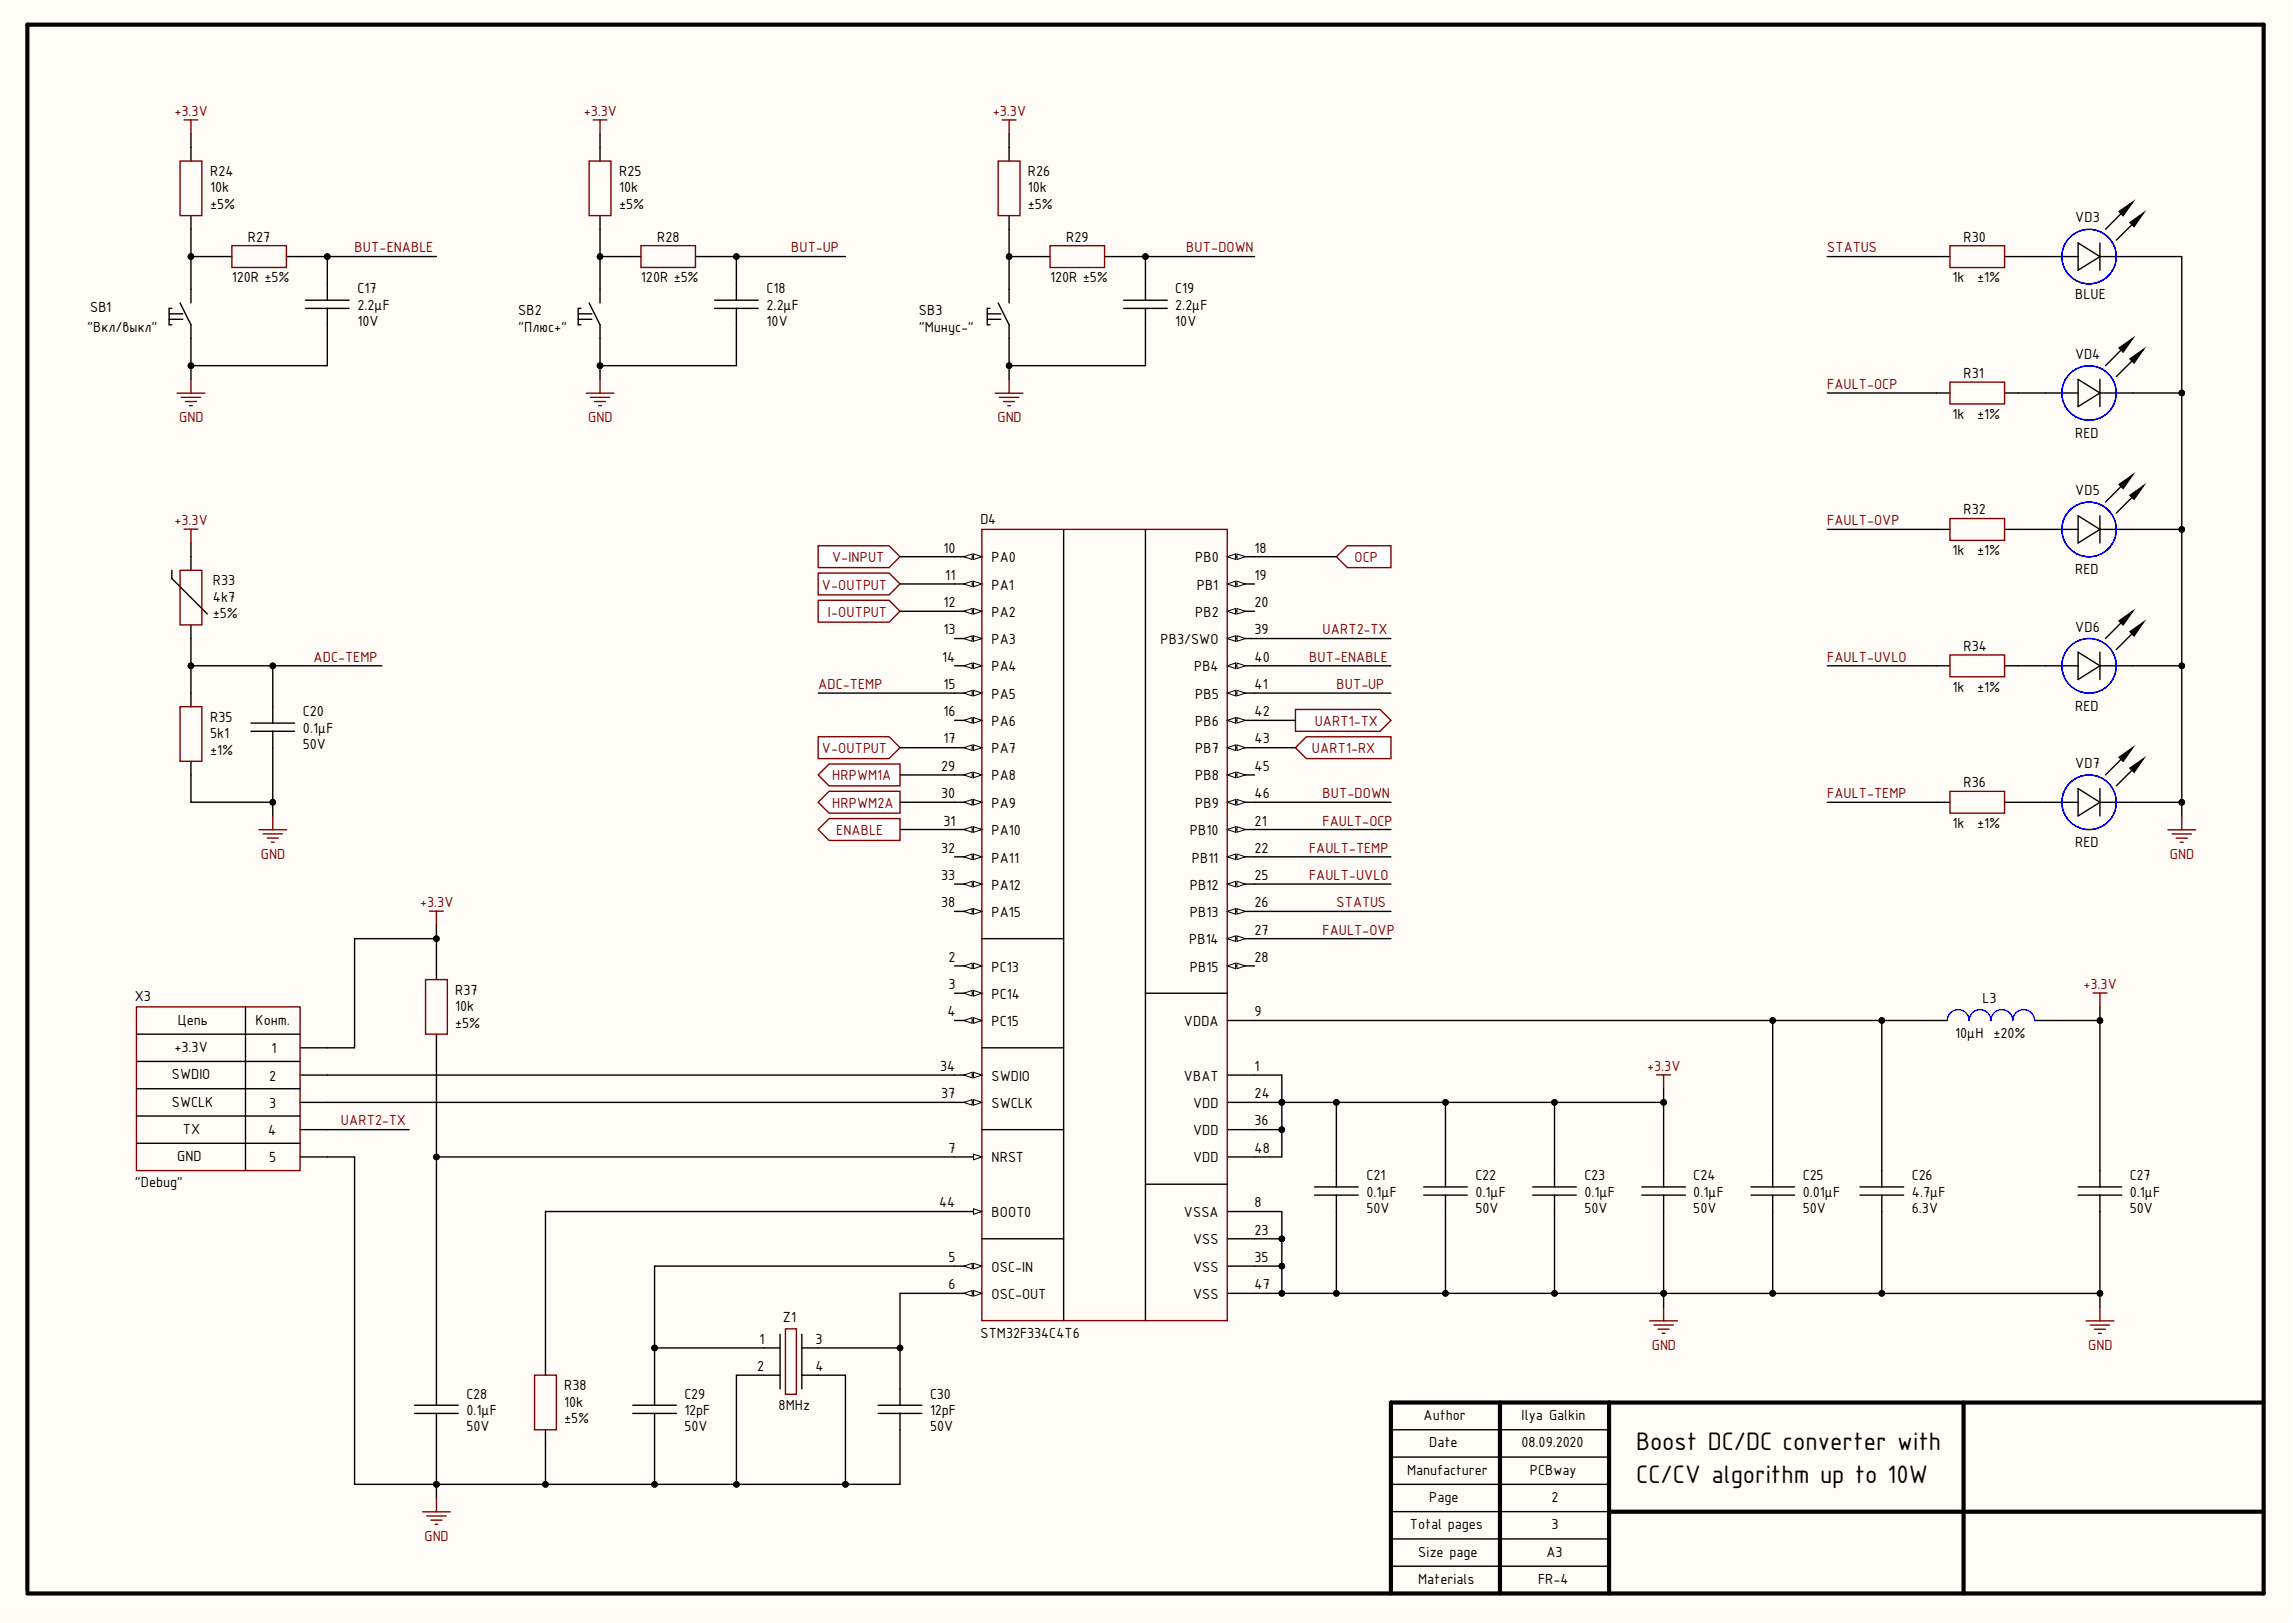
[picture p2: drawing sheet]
<svg xmlns="http://www.w3.org/2000/svg" width="420mm" height="297mm" viewBox="0 0 420 297" stroke-linecap="round" stroke-linejoin="round" font-family="sans-serif">
<defs><g id="words">
<g font-size="5">
<text x="299.5" y="265.4">Boost DC/DC converter with</text>
<text x="299.5" y="271.3">CC/CV algorithm up to 10W</text>
</g>
<g font-size="2.9" fill="#800000">
<text x="32" y="21.2">+3.3V</text>
<text x="106.9" y="21.2">+3.3V</text>
<text x="181.8" y="21.2">+3.3V</text>
<text x="64.9" y="46.2">BUT-ENABLE</text>
<text x="144.8" y="46.2">BUT-UP</text>
<text x="217.2" y="46.2">BUT-DOWN</text>
<text x="334.5" y="46.2">STATUS</text>
<text x="334.5" y="71.2">FAULT-OCP</text>
<text x="32.8" y="77.3">GND</text>
<text x="107.7" y="77.3">GND</text>
<text x="182.6" y="77.3">GND</text>
<text x="32" y="96.1">+3.3V</text>
<text x="334.5" y="96.1">FAULT-OVP</text>
<text x="150.5" y="107.9">V-OUTPUT</text>
<text x="152.3" y="102.9">V-INPUT</text>
<text x="248" y="102.9">OCP</text>
<text x="151.6" y="112.9">I-OUTPUT</text>
<text x="242.1" y="116.1">UART2-TX</text>
<text x="57.4" y="121.1">ADC-TEMP</text>
<text x="239.7" y="121.1">BUT-ENABLE</text>
<text x="334.5" y="121.1">FAULT-UVLO</text>
<text x="149.8" y="126.1">ADC-TEMP</text>
<text x="244.7" y="126.1">BUT-UP</text>
<text x="150.5" y="137.8">V-OUTPUT</text>
<text x="240.2" y="137.8">UART1-RX</text>
<text x="240.7" y="132.8">UART1-TX</text>
<text x="152.3" y="142.8">HRPWM1A</text>
<text x="152.3" y="147.9">HRPWM2A</text>
<text x="242.1" y="146.1">BUT-DOWN</text>
<text x="334.5" y="146.1">FAULT-TEMP</text>
<text x="153.1" y="152.9">ENABLE</text>
<text x="242.1" y="151.1">FAULT-OCP</text>
<text x="47.8" y="157.2">GND</text>
<text x="239.7" y="161.1">FAULT-UVLO</text>
<text x="239.7" y="156.1">FAULT-TEMP</text>
<text x="397.3" y="157.2">GND</text>
<text x="76.9" y="166">+3.3V</text>
<text x="244.7" y="166.1">STATUS</text>
<text x="242.1" y="171.1">FAULT-OVP</text>
<text x="381.5" y="181">+3.3V</text>
<text x="301.6" y="196">+3.3V</text>
<text x="62.4" y="206">UART2-TX</text>
<text x="302.4" y="247.1">GND</text>
<text x="382.3" y="247.1">GND</text>
<text x="77.7" y="282.1">GND</text>
</g>
<g font-size="2.9">
<text x="38.5" y="35.2">10k</text>
<text x="38.5" y="32.2">R24</text>
<text x="113.4" y="35.2">10k</text>
<text x="113.4" y="32.2">R25</text>
<text x="188.2" y="35.2">10k</text>
<text x="188.2" y="32.2">R26</text>
<text x="38.5" y="38.2">±5%</text>
<text x="113.4" y="38.2">±5%</text>
<text x="188.2" y="38.2">±5%</text>
<text x="379.9" y="40.7">VD3</text>
<text x="45.4" y="44.2">R27</text>
<text x="120.3" y="44.2">R28</text>
<text x="195.2" y="44.2">R29</text>
<text x="359.5" y="44.2">R30</text>
<text x="42.4" y="51.7">120R ±5%</text>
<text x="65.4" y="53.7">C17</text>
<text x="117.3" y="51.7">120R ±5%</text>
<text x="140.3" y="53.7">C18</text>
<text x="192.2" y="51.7">120R ±5%</text>
<text x="215.2" y="53.7">C19</text>
<text x="357.4" y="51.7">1k</text>
<text x="362" y="51.7">±1%</text>
<text x="16.5" y="57.2">SB1</text>
<text x="65.4" y="59.7">10V</text>
<text x="65.4" y="56.7">2.2μF</text>
<text x="94.9" y="57.7">SB2</text>
<text x="140.3" y="59.7">10V</text>
<text x="140.3" y="56.7">2.2μF</text>
<text x="168.2" y="57.7">SB3</text>
<text x="215.2" y="59.7">10V</text>
<text x="215.2" y="56.7">2.2μF</text>
<text x="379.9" y="54.7">BLUE</text>
<text x="16" y="60.7">&quot;Вкл/выкл&quot;</text>
<text x="94.9" y="60.7">&quot;Плюс+&quot;</text>
<text x="168.2" y="60.7">&quot;Минус-&quot;</text>
<text x="379.9" y="65.7">VD4</text>
<text x="359.5" y="69.2">R31</text>
<text x="357.4" y="76.7">1k</text>
<text x="362" y="76.7">±1%</text>
<text x="379.9" y="80.2">RED</text>
<text x="179.5" y="95.9">D4</text>
<text x="359.5" y="94.1">R32</text>
<text x="379.9" y="90.7">VD5</text>
<text x="172.7" y="101.1">10</text>
<text x="229.7" y="101.1">18</text>
<text x="357.4" y="101.6">1k</text>
<text x="362" y="101.6">±1%</text>
<text x="39" y="107.1">R33</text>
<text x="173.1" y="106.1">11</text>
<text x="181.5" y="102.9">PA0</text>
<text x="181.5" y="107.9">PA1</text>
<text x="218.8" y="102.9">PB0</text>
<text x="219.1" y="107.9">PB1</text>
<text x="229.7" y="106.1">19</text>
<text x="379.9" y="105.1">RED</text>
<text x="39" y="113.1">±5%</text>
<text x="39" y="110.1">4k7</text>
<text x="172.7" y="111.1">12</text>
<text x="181.5" y="112.9">PA2</text>
<text x="218.8" y="112.9">PB2</text>
<text x="229.7" y="111.1">20</text>
<text x="172.7" y="116.1">13</text>
<text x="181.5" y="117.9">PA3</text>
<text x="212.5" y="117.9">PB3/SWO</text>
<text x="229.7" y="116.1">39</text>
<text x="359.5" y="119.1">R34</text>
<text x="379.9" y="115.6">VD6</text>
<text x="172.5" y="121.1">14</text>
<text x="181.5" y="122.9">PA4</text>
<text x="218.6" y="122.9">PB4</text>
<text x="229.7" y="121.1">40</text>
<text x="55.5" y="131.1">C20</text>
<text x="172.7" y="126.1">15</text>
<text x="172.7" y="131.1">16</text>
<text x="181.5" y="127.9">PA5</text>
<text x="218.8" y="127.9">PB5</text>
<text x="229.7" y="126.1">41</text>
<text x="229.7" y="131.1">42</text>
<text x="357.4" y="126.6">1k</text>
<text x="362" y="126.6">±1%</text>
<text x="379.9" y="130.1">RED</text>
<text x="38.5" y="135.1">5k1</text>
<text x="38.5" y="132.1">R35</text>
<text x="55.5" y="137.1">50V</text>
<text x="55.5" y="134.1">0.1μF</text>
<text x="172.7" y="136.1">17</text>
<text x="181.5" y="132.8">PA6</text>
<text x="181.5" y="137.8">PA7</text>
<text x="218.8" y="132.8">PB6</text>
<text x="218.8" y="137.8">PB7</text>
<text x="229.7" y="136.1">43</text>
<text x="38.5" y="138.1">±1%</text>
<text x="172.3" y="141">29</text>
<text x="181.5" y="142.8">PA8</text>
<text x="218.8" y="142.8">PB8</text>
<text x="229.7" y="141">45</text>
<text x="379.9" y="140.6">VD7</text>
<text x="172.3" y="146.1">30</text>
<text x="181.5" y="147.9">PA9</text>
<text x="218.8" y="147.9">PB9</text>
<text x="229.7" y="146.1">46</text>
<text x="359.5" y="144.1">R36</text>
<text x="172.7" y="151.1">31</text>
<text x="181.5" y="152.9">PA10</text>
<text x="217.9" y="152.9">PB10</text>
<text x="229.7" y="151.1">21</text>
<text x="357.4" y="151.6">1k</text>
<text x="362" y="151.6">±1%</text>
<text x="379.9" y="155.1">RED</text>
<text x="172.3" y="156.1">32</text>
<text x="172.3" y="161.1">33</text>
<text x="181.5" y="157.9">PA11</text>
<text x="218.2" y="157.9">PB11</text>
<text x="229.7" y="156.1">22</text>
<text x="229.7" y="161.1">25</text>
<text x="172.3" y="166.1">38</text>
<text x="181.5" y="162.9">PA12</text>
<text x="181.5" y="167.9">PA15</text>
<text x="217.9" y="162.9">PB12</text>
<text x="217.9" y="167.9">PB13</text>
<text x="229.7" y="166.1">26</text>
<text x="217.7" y="172.8">PB14</text>
<text x="229.7" y="171.1">27</text>
<text x="173.7" y="176.1">2</text>
<text x="181.5" y="177.8">PC13</text>
<text x="217.9" y="177.8">PB15</text>
<text x="229.7" y="176.1">28</text>
<text x="24.7" y="183.2">X3</text>
<text x="83.4" y="185">10k</text>
<text x="83.4" y="182.1">R37</text>
<text x="173.7" y="181">3</text>
<text x="181.5" y="182.8">PC14</text>
<text x="362.9" y="183.5">L3</text>
<text x="32.5" y="187.6">Цепь</text>
<text x="46.8" y="187.6">Конт.</text>
<text x="83.4" y="188.1">±5%</text>
<text x="173.5" y="186">4</text>
<text x="181.5" y="187.8">PC15</text>
<text x="216.8" y="187.8">VDDA</text>
<text x="229.7" y="186">9</text>
<text x="358" y="190">10μH ±20%</text>
<text x="31.4" y="197.5">SWDIO</text>
<text x="32" y="192.5">+3.3V</text>
<text x="49.3" y="197.8">2</text>
<text x="49.7" y="192.8">1</text>
<text x="172.1" y="196">34</text>
<text x="181.5" y="197.8">SWDIO</text>
<text x="216.8" y="197.8">VBAT</text>
<text x="229.7" y="196">1</text>
<text x="31.4" y="202.5">SWCLK</text>
<text x="49.3" y="202.8">3</text>
<text x="172.3" y="201">37</text>
<text x="181.5" y="202.8">SWCLK</text>
<text x="218.5" y="202.8">VDD</text>
<text x="229.7" y="201">24</text>
<text x="33.5" y="207.5">TX</text>
<text x="49.1" y="207.8">4</text>
<text x="218.5" y="207.8">VDD</text>
<text x="229.7" y="206">36</text>
<text x="32.5" y="212.5">GND</text>
<text x="49.3" y="212.7">5</text>
<text x="173.7" y="211">7</text>
<text x="181.5" y="212.7">NRST</text>
<text x="218.5" y="212.7">VDD</text>
<text x="229.7" y="211">48</text>
<text x="250.2" y="216">C21</text>
<text x="270.1" y="216">C22</text>
<text x="290.1" y="216">C23</text>
<text x="310" y="216">C24</text>
<text x="330.1" y="216">C25</text>
<text x="350" y="216">C26</text>
<text x="389.9" y="216">C27</text>
<text x="24.7" y="217.3">&quot;Debug&quot;</text>
<text x="172" y="221">44</text>
<text x="229.7" y="221">8</text>
<text x="250.2" y="222">50V</text>
<text x="250.2" y="219">0.1μF</text>
<text x="270.1" y="222">50V</text>
<text x="270.1" y="219">0.1μF</text>
<text x="290.1" y="222">50V</text>
<text x="290.1" y="219">0.1μF</text>
<text x="310" y="222">50V</text>
<text x="310" y="219">0.1μF</text>
<text x="330.1" y="222">50V</text>
<text x="330.1" y="219">0.01μF</text>
<text x="350" y="222">6.3V</text>
<text x="350" y="219">4.7μF</text>
<text x="389.9" y="222">50V</text>
<text x="389.9" y="219">0.1μF</text>
<text x="181.5" y="222.7">BOOT0</text>
<text x="216.8" y="222.7">VSSA</text>
<text x="218.5" y="227.7">VSS</text>
<text x="229.7" y="225.9">23</text>
<text x="173.7" y="231">5</text>
<text x="181.5" y="232.8">OSC-IN</text>
<text x="218.5" y="232.8">VSS</text>
<text x="229.7" y="231">35</text>
<text x="173.7" y="236">6</text>
<text x="181.5" y="237.8">OSC-OUT</text>
<text x="218.5" y="237.8">VSS</text>
<text x="229.7" y="236">47</text>
<text x="139.1" y="246">1</text>
<text x="143.3" y="241.9">Z1</text>
<text x="149.3" y="246">3</text>
<text x="179.5" y="244.8">STM32F334C4T6</text>
<text x="138.6" y="251">2</text>
<text x="149.3" y="251">4</text>
<text x="85.4" y="256">C28</text>
<text x="103.3" y="257.5">10k</text>
<text x="103.3" y="254.4">R38</text>
<text x="125.3" y="256">C29</text>
<text x="142.5" y="258">8MHz</text>
<text x="170.3" y="256">C30</text>
<text x="85.4" y="262">50V</text>
<text x="85.4" y="258.9">0.1μF</text>
<text x="103.3" y="260.4">±5%</text>
<text x="125.3" y="262">50V</text>
<text x="125.3" y="258.9">12pF</text>
<text x="170.3" y="262">50V</text>
<text x="170.3" y="258.9">12pF</text>
<text x="260.6" y="259.9">Author</text>
<text x="278.6" y="259.9">Ilya Galkin</text>
<text x="257.6" y="269.9">Manufacturer</text>
<text x="261.7" y="264.9">Date</text>
<text x="278.6" y="264.9">08.09.2020</text>
<text x="280.1" y="269.9">PCBway</text>
<text x="261.7" y="274.9">Page</text>
<text x="284.1" y="274.9">2</text>
<text x="258.1" y="279.9">Total pages</text>
<text x="284.1" y="279.9">3</text>
<text x="259.6" y="284.9">Size page</text>
<text x="283.1" y="284.9">A3</text>
<text x="259.6" y="289.9">Materials</text>
<text x="281.6" y="289.9">FR-4</text>
</g>
</g></defs>
<g fill="#fffcf8">
<path d="M0 0h419.4v296.6h-419.4z" fill-rule="evenodd"/>
<path d="M0 0h419.4v296.6h-419.4z" fill-rule="evenodd"/>
</g>
<path d="M274.6 256.7v34.9M294.6 256.7v34.9M359.5 256.7v34.9M414.4 256.7h-159.7v34.9M294.6 276.7h119.8M5 291.1v-286.6h409.4v287.1h-409.4" fill="none" stroke="#000" stroke-width=".76"/>
<g fill="none" stroke="#000" stroke-width=".25">
<path d="M35 39.5v15.9M35 24.5v5M109.9 39.5v15.9M109.9 24.5v5M184.7 39.5v15.9M184.7 24.5v5M31 58.4h2.5M31 57.4h2.5M31.5 56.4h-.5v3h.5M33 55.4l2 4v7.5h24.9v-10.5M35 47h7.5M52.4 47h7.5v7.9"/>
<path d="M55.9 56.4h8M55.9 54.9h8M59.9 47h20M105.9 58.4h2.5M105.9 57.4h2.5M106.4 56.4h-.5v3h.5M107.9 55.4l2 4v7.5h24.9v-10.5M109.9 47h7.4M127.3 47h7.5v7.9M130.8 56.4h8M130.8 54.9h8M134.8 47h20"/>
<path d="M180.8 58.4h2.4M180.8 57.4h2.4M181.2 56.4h-.4v3h.4M182.7 55.4l2 4v7.5h25v-10.5M184.7 47h7.5M202.2 47h7.5v8M205.7 56.4h8M205.7 55h8M209.7 47h20M35 66.9v2.5M109.9 66.9v2.5M184.7 66.9v2.5"/>
<path d="M374.5 71.9h6M384.5 71.9h6M79.9 169.3v2.5M79.9 179.3v-7.5h-15v20h-10M25 189.3h29.9M25 194.3h29.9M25 199.3h29.9M44.9 184.3v29.9M54.9 196.8h119.9M79.9 189.3v67.9M229.7 196.8h5v5h69.9M229.7 186.8h126.8"/>
<path d="M304.6 199.3v17.9M324.5 186.8v30.4M344.5 186.8v27.4M372.5 186.8h12v27.4M384.5 184.3v2.5M25 204.3h29.9M25 209.2h29.9M54.9 211.7h10v60h54.9M54.9 206.7h20M54.9 201.8h119.9M79.9 211.7h94.9M229.7 201.8h5v9.9h-5"/>
<path d="M229.7 206.7h5M280.6 218.7h8M280.6 217.2h8M284.6 201.8v15.4M284.6 218.7v18M300.6 218.7h8M300.6 217.2h8M304.6 218.7v20.5M320.6 218.7h7.9M320.6 217.2h7.9M324.5 218.7v18M174.8 236.7h-10v10"/>
<path d="M174.8 231.7h-55v15M174.8 221.7h-74.9v30M229.7 221.7h5v15h-5M229.7 231.7h5M229.7 226.7h5M234.7 236.7h69.9M344.5 221.7v15M384.5 221.7v15h-79.9M384.5 236.7v2.5M75.9 258.7h8M75.9 257.2h8M79.9 258.7v15.5"/>
<path d="M115.8 258.7h8M115.8 257.2h8M119.8 258.7v13h15M142.8 246.7h-23v10.5M142.8 251.7h-8v20h20v-20h-8M142.8 244.2v10M146.8 246.7h18v10.5M146.8 244.2v10M160.8 258.7h8M160.8 257.2h8M164.8 258.7v13h-10M99.9 261.7v10"/>
<path d="M254.7 276.7h39.9M254.7 271.7h39.9M254.7 266.7h39.9M254.7 261.7h39.9M254.7 286.6h39.9M254.7 281.6h39.9"/>
</g>
<g fill="#000">
<circle cx="35" cy="47" r=".51"/>
<circle cx="59.9" cy="47" r=".51"/>
<circle cx="109.9" cy="47" r=".51"/>
<circle cx="134.8" cy="47" r=".51"/>
<circle cx="184.7" cy="47" r=".51"/>
<circle cx="209.7" cy="47" r=".51"/>
<circle cx="35" cy="66.9" r=".51"/>
<circle cx="109.9" cy="66.9" r=".51"/>
<circle cx="184.7" cy="66.9" r=".51"/>
<circle cx="79.9" cy="171.8" r=".51"/>
<circle cx="324.5" cy="186.8" r=".51"/>
<circle cx="344.5" cy="186.8" r=".51"/>
<circle cx="384.5" cy="186.8" r=".51"/>
<circle cx="79.9" cy="211.7" r=".51"/>
<circle cx="234.7" cy="206.7" r=".51"/>
<circle cx="234.7" cy="201.8" r=".51"/>
<circle cx="244.7" cy="201.8" r=".51"/>
<circle cx="264.6" cy="201.8" r=".51"/>
<circle cx="284.6" cy="201.8" r=".51"/>
<circle cx="304.6" cy="201.8" r=".51"/>
<circle cx="234.7" cy="231.7" r=".51"/>
<circle cx="234.7" cy="226.7" r=".51"/>
<circle cx="234.7" cy="236.7" r=".51"/>
<circle cx="244.7" cy="236.7" r=".51"/>
<circle cx="264.6" cy="236.7" r=".51"/>
<circle cx="284.6" cy="236.7" r=".51"/>
<circle cx="304.6" cy="236.7" r=".51"/>
<circle cx="324.5" cy="236.7" r=".51"/>
<circle cx="344.5" cy="236.7" r=".51"/>
<circle cx="384.5" cy="236.7" r=".51"/>
<circle cx="119.8" cy="246.7" r=".51"/>
<circle cx="164.8" cy="246.7" r=".51"/>
<circle cx="79.9" cy="271.7" r=".51"/>
<circle cx="99.9" cy="271.7" r=".51"/>
<circle cx="119.8" cy="271.7" r=".51"/>
<circle cx="134.8" cy="271.7" r=".51"/>
<circle cx="154.8" cy="271.7" r=".51"/>
</g>
<g fill="none" stroke="#000" stroke-width=".18">
<circle cx="35" cy="47" r=".51"/>
<circle cx="59.9" cy="47" r=".51"/>
<circle cx="109.9" cy="47" r=".51"/>
<circle cx="134.8" cy="47" r=".51"/>
<circle cx="184.7" cy="47" r=".51"/>
<circle cx="209.7" cy="47" r=".51"/>
<circle cx="35" cy="66.9" r=".51"/>
<circle cx="109.9" cy="66.9" r=".51"/>
<circle cx="184.7" cy="66.9" r=".51"/>
<circle cx="79.9" cy="171.8" r=".51"/>
<circle cx="324.5" cy="186.8" r=".51"/>
<circle cx="344.5" cy="186.8" r=".51"/>
<circle cx="384.5" cy="186.8" r=".51"/>
<circle cx="79.9" cy="211.7" r=".51"/>
<circle cx="234.7" cy="206.7" r=".51"/>
<circle cx="234.7" cy="201.8" r=".51"/>
<circle cx="244.7" cy="201.8" r=".51"/>
<circle cx="264.6" cy="201.8" r=".51"/>
<circle cx="284.6" cy="201.8" r=".51"/>
<circle cx="304.6" cy="201.8" r=".51"/>
<circle cx="234.7" cy="231.7" r=".51"/>
<circle cx="234.7" cy="226.7" r=".51"/>
<circle cx="234.7" cy="236.7" r=".51"/>
<circle cx="244.7" cy="236.7" r=".51"/>
<circle cx="264.6" cy="236.7" r=".51"/>
<circle cx="284.6" cy="236.7" r=".51"/>
<circle cx="304.6" cy="236.7" r=".51"/>
<circle cx="324.5" cy="236.7" r=".51"/>
<circle cx="344.5" cy="236.7" r=".51"/>
<circle cx="384.5" cy="236.7" r=".51"/>
<circle cx="119.8" cy="246.7" r=".51"/>
<circle cx="164.8" cy="246.7" r=".51"/>
<circle cx="79.9" cy="271.7" r=".51"/>
<circle cx="99.9" cy="271.7" r=".51"/>
<circle cx="119.8" cy="271.7" r=".51"/>
<circle cx="134.8" cy="271.7" r=".51"/>
<circle cx="154.8" cy="271.7" r=".51"/>
</g>
<g fill="none" stroke="#800000" stroke-width=".25">
<path d="M33 29.5h4v10h-4zM33.7 21.9h2.5M35 21.9v2.6M107.9 29.5h3.9v10h-3.9zM108.6 21.9h2.5M109.9 21.9v2.6M182.7 29.5h4v10h-4zM183.5 22h2.5M184.7 22v2.5M42.5 45h9.9v4h-9.9zM117.3 45h10v4h-10zM192.2 45h10v4h-10z"/>
<path d="M32.4 72h5.1M33.2 72.7h3.5M33.9 73.5h2.1M34.7 74.2h.5M35 69.4v2.6M107.3 72h5.1M108.1 72.7h3.5M108.8 73.5h2.1M109.6 74.2h.5M109.9 69.4v2.6M182.2 72h5.1M183 72.7h3.5"/>
<path d="M183.7 73.5h2.1M184.5 74.2h.5M184.7 69.4v2.6M77.9 179.3h4v10h-4zM25 184.3h29.9v29.9h-29.9zM303.3 196.7h2.5M304.6 196.7v2.6M304.6 239.2v2.5M384.5 239.2v2.6M97.9 251.7h4v10h-4zM143.8 243.2h2v12h-2zM302 241.7h5.1"/>
<path d="M302.8 242.5h3.6M303.6 243.3h2M304.3 244h.5M381.9 241.8h5.1M382.7 242.5h3.5M383.4 243.3h2.1M384.2 244h.5M77.4 276.7h5M78.1 277.5h3.6M78.9 278.2h2M79.6 279h.6M79.9 274.2v2.5"/>
</g>
<g fill="none" stroke="#00f" stroke-width=".25">
<path d="M356.5 186.8a2 2 0 0 1 2-2 2 2 0 0 1 2 2 2 2 0 0 1 2-2 2 2 0 0 1 2 2 2 2 0 0 1 2-2 2 2 0 0 1 2 2 2 2 0 0 1 2-2 2 2 0 0 1 2 2"/>
<circle cx="382.5" cy="71.9" r="5"/>
</g>
<path d="M380.5 69.4l4 2.5-4 2.5zM384.5 69.4v5M388.5 63.9l-3 3M390.5 65.9l-3 3" fill="none" stroke="#030000" stroke-width=".25"/>
<path d="M390 65.7l2.4-1.8-1.7 2.5z" fill="#030000"/>
<path d="M390 65.7l2.4-1.8-1.7 2.5z" fill="none" stroke="#030000" stroke-width=".25"/>
<path d="M388 63.7l2.5-1.8-1.8 2.5z" fill="#030000"/>
<path d="M388.5 39l-3 3M380.5 44.5l4 2.5-4 2.5zM384.5 44.5v5M390.5 41l-3 3M388 63.7l2.5-1.8-1.8 2.5z" fill="none" stroke="#030000" stroke-width=".25"/>
<path d="M374.5 47h6M384.5 47h6" fill="none" stroke="#000" stroke-width=".25"/>
<circle cx="382.5" cy="47" r="5" fill="none" stroke="#00f" stroke-width=".25"/>
<path d="M390 40.7l2.4-1.7-1.7 2.5z" fill="#030000"/>
<path d="M390 40.7l2.4-1.7-1.7 2.5z" fill="none" stroke="#030000" stroke-width=".25"/>
<path d="M388 38.7l2.5-1.7-1.8 2.5z" fill="#030000"/>
<path d="M388 38.7l2.5-1.7-1.8 2.5zM380.5 94.4l4 2.5-4 2.5zM384.5 94.4v5M388.5 88.9l-3 3M390.5 90.9l-3 3" fill="none" stroke="#030000" stroke-width=".25"/>
<path d="M354.5 47h2.5M367 47h7.5M354.5 71.9h2.5M367 71.9h7.5M374.5 96.9h6M384.5 96.9h6" fill="none" stroke="#000" stroke-width=".25"/>
<path d="M357 45h10v4h-10zM357 69.9h10v4h-10z" fill="none" stroke="#800000" stroke-width=".25"/>
<circle cx="382.5" cy="96.9" r="5" fill="none" stroke="#00f" stroke-width=".25"/>
<path d="M390 90.7l2.4-1.8-1.7 2.5z" fill="#030000"/>
<path d="M390 90.7l2.4-1.8-1.7 2.5z" fill="none" stroke="#030000" stroke-width=".25"/>
<path d="M388 88.7l2.5-1.8-1.8 2.5z" fill="#030000"/>
<path d="M388 88.7l2.5-1.8-1.8 2.5zM380.5 119.4l4 2.5-4 2.5zM384.5 119.4v5M388.5 113.9l-3 3M390.5 115.9l-3 3" fill="none" stroke="#030000" stroke-width=".25"/>
<path d="M354.5 96.9h2.5M367 96.9h7.5M374.5 121.9h6M384.5 121.9h6" fill="none" stroke="#000" stroke-width=".25"/>
<path d="M357 94.9h10v4h-10z" fill="none" stroke="#800000" stroke-width=".25"/>
<circle cx="382.5" cy="121.9" r="5" fill="none" stroke="#00f" stroke-width=".25"/>
<path d="M390 115.6l2.4-1.7-1.7 2.5z" fill="#030000"/>
<path d="M390 115.6l2.4-1.7-1.7 2.5z" fill="none" stroke="#030000" stroke-width=".25"/>
<path d="M388 113.6l2.5-1.7-1.8 2.5z" fill="#030000"/>
<path d="M388 113.6l2.5-1.7-1.8 2.5zM388.5 138.8l-3 3M380.5 144.3l4 2.5-4 2.5zM384.5 144.3v5M390.5 140.8l-3 3" fill="none" stroke="#030000" stroke-width=".25"/>
<path d="M390.5 47h8.9v24.9h-8.9M399.4 71.9v25h-8.9M399.4 96.9v25h-8.9M354.5 121.9h2.5M367 121.9h7.5M374.5 146.8h6M384.5 146.8h6" fill="none" stroke="#000" stroke-width=".25"/>
<path d="M357 119.9h10v4h-10z" fill="none" stroke="#800000" stroke-width=".25"/>
<g fill="#000">
<circle cx="399.4" cy="71.9" r=".51"/>
<circle cx="399.4" cy="96.9" r=".51"/>
<circle cx="399.4" cy="121.9" r=".51"/>
</g>
<g fill="none" stroke="#000" stroke-width=".18">
<circle cx="399.4" cy="71.9" r=".51"/>
<circle cx="399.4" cy="96.9" r=".51"/>
<circle cx="399.4" cy="121.9" r=".51"/>
</g>
<circle cx="382.5" cy="146.8" r="5" fill="none" stroke="#00f" stroke-width=".25"/>
<path d="M390 140.6l2.4-1.8-1.7 2.5z" fill="#030000"/>
<path d="M390 140.6l2.4-1.8-1.7 2.5z" fill="none" stroke="#030000" stroke-width=".25"/>
<path d="M388 138.6l2.5-1.8-1.8 2.5z" fill="#030000"/>
<path d="M388 138.6l2.5-1.8-1.8 2.5z" fill="none" stroke="#030000" stroke-width=".25"/>
<g fill="none" stroke="#000" stroke-width=".25">
<path d="M334.5 47h20M334.5 71.9h20M35 99.4v2.5M334.5 96.9h20M35 116.9v12.4M35 121.9h14.9v10.4M45.9 133.8h8M45.9 132.3h8M49.9 133.8v13h-14.9v-7.5M49.9 121.9h20M334.5 121.9h20M399.4 121.9v24.9h-8.9"/>
<path d="M49.9 146.8v2.5M334.5 146.8h22.5M367 146.8h7.5M399.4 146.8v2.5M340.5 218.7h8M340.5 217.2h8M344.5 214.2v3M344.5 218.7v3M380.5 218.7h8M380.5 217.2h8M384.5 214.2v3M384.5 218.7v3"/>
</g>
<g fill="none" stroke="#800000" stroke-width=".25">
<path d="M33.7 96.8h2.5M35 96.8v2.6M33 129.3h4v10h-4zM47.4 151.9h5.1M48.2 152.6h3.5M48.9 153.4h2.1M49.7 154.1h.5M49.9 149.3v2.6M357 144.8h10v4h-10zM396.9 151.9h5.1M397.7 152.6h3.5M398.4 153.4h2.1"/>
<path d="M399.2 154.2h.5M399.4 149.3v2.6M78.6 166.8h2.6M79.9 166.8v2.5M383.2 181.7h2.5M384.5 181.7v2.6"/>
</g>
<g fill="#000">
<circle cx="35" cy="121.9" r=".51"/>
<circle cx="49.9" cy="121.9" r=".51"/>
<circle cx="399.4" cy="121.9" r=".51"/>
<circle cx="49.9" cy="146.8" r=".51"/>
<circle cx="399.4" cy="146.8" r=".51"/>
</g>
<g fill="none" stroke="#000" stroke-width=".18">
<circle cx="35" cy="121.9" r=".51"/>
<circle cx="49.9" cy="121.9" r=".51"/>
<circle cx="399.4" cy="121.9" r=".51"/>
<circle cx="49.9" cy="146.8" r=".51"/>
<circle cx="399.4" cy="146.8" r=".51"/>
</g>
<path d="M151.8 144.8h13v4h-13l-2-2z" fill-rule="evenodd" fill="#fff"/>
<path d="M151.8 144.8h13v4h-13l-2-2z" fill="none" stroke="#800000" stroke-width=".25"/>
<path d="M151.8 139.8h13v4h-13l-2-2z" fill-rule="evenodd" fill="#fff"/>
<path d="M151.8 139.8h13v4h-13l-2-2z" fill="none" stroke="#800000" stroke-width=".25"/>
<path d="M151.8 149.8h13v4h-13l-2-2z" fill-rule="evenodd" fill="#fff"/>
<path d="M151.8 149.8h13v4h-13l-2-2z" fill="none" stroke="#800000" stroke-width=".25"/>
<path d="M149.8 109.9h13l2 2-2 2h-13z" fill-rule="evenodd" fill="#fff"/>
<path d="M149.8 109.9h13l2 2-2 2h-13z" fill="none" stroke="#800000" stroke-width=".25"/>
<path d="M149.8 99.9h13l2 2-2 2h-13z" fill-rule="evenodd" fill="#fff"/>
<path d="M149.8 99.9h13l2 2-2 2h-13z" fill="none" stroke="#800000" stroke-width=".25"/>
<path d="M237.2 129.8h15.5l2 2-2 2h-15.5z" fill-rule="evenodd" fill="#fff"/>
<path d="M237.2 129.8h15.5l2 2-2 2h-15.5z" fill="none" stroke="#800000" stroke-width=".25"/>
<path d="M239.2 134.8h15.5v4h-15.5l-2-2z" fill-rule="evenodd" fill="#fff"/>
<path d="M239.2 134.8h15.5v4h-15.5l-2-2z" fill="none" stroke="#800000" stroke-width=".25"/>
<path d="M164.8 101.9h10M164.8 111.9h10M229.7 116.9h25M229.7 136.8h7.5M229.7 131.8h7.5M164.8 141.8h10M164.8 146.8h10M164.8 151.8h10" fill="none" stroke="#000" stroke-width=".25"/>
<path d="M149.8 134.8h13l2 2-2 2h-13z" fill-rule="evenodd" fill="#fff"/>
<path d="M149.8 134.8h13l2 2-2 2h-13z" fill="none" stroke="#800000" stroke-width=".25"/>
<path d="M164.8 136.8h10" fill="none" stroke="#000" stroke-width=".25"/>
<path d="M149.8 104.9h13l2 2-2 2h-13z" fill-rule="evenodd" fill="#fff"/>
<path d="M149.8 104.9h13l2 2-2 2h-13z" fill="none" stroke="#800000" stroke-width=".25"/>
<path d="M164.8 106.9h10" fill="none" stroke="#000" stroke-width=".25"/>
<path d="M246.7 99.9h8v4h-8l-2-2z" fill-rule="evenodd" fill="#fff"/>
<path d="M246.7 99.9h8v4h-8l-2-2z" fill="none" stroke="#800000" stroke-width=".25"/>
<g fill="none" stroke="#000" stroke-width=".25">
<path d="M229.7 101.9h15M149.8 126.9h25M229.7 151.8h25M229.7 156.8h25M174.8 176.8h5M229.7 161.8h25M229.7 166.8h25M229.7 171.8h25M224.7 196.8h5M240.7 218.7h8M240.7 217.2h8M244.7 201.8v15.4"/>
<path d="M244.7 218.7v18M260.6 218.7h8M260.6 217.2h8M264.6 201.8v15.4M264.6 218.7v18"/>
</g>
<g fill="#000">
<circle cx="244.7" cy="201.8" r=".51"/>
<circle cx="264.6" cy="201.8" r=".51"/>
<circle cx="244.7" cy="236.7" r=".51"/>
<circle cx="264.6" cy="236.7" r=".51"/>
</g>
<g fill="none" stroke="#000" stroke-width=".18">
<circle cx="244.7" cy="201.8" r=".51"/>
<circle cx="264.6" cy="201.8" r=".51"/>
<circle cx="244.7" cy="236.7" r=".51"/>
<circle cx="264.6" cy="236.7" r=".51"/>
</g>
<path d="M178.2 176.3l1.6 .5-1.6 .5z" fill="#f8fcff"/>
<path d="M178.2 176.3l1.6 .5-1.6 .5z" fill="none" stroke="#000" stroke-width=".18"/>
<path d="M176.5 176.8l1.5-.5v1z" fill="#f8fcff"/>
<path d="M176.5 176.8l1.5-.5v1z" fill="none" stroke="#000" stroke-width=".18"/>
<path d="M174.8 181.8h5" fill="none" stroke="#000" stroke-width=".25"/>
<path d="M178.2 181.3l1.6 .5-1.6 .5z" fill="#f8fcff"/>
<path d="M178.2 181.3l1.6 .5-1.6 .5z" fill="none" stroke="#000" stroke-width=".18"/>
<path d="M176.5 181.8l1.5-.5v1z" fill="#f8fcff"/>
<path d="M176.5 181.8l1.5-.5v1z" fill="none" stroke="#000" stroke-width=".18"/>
<path d="M174.8 186.8h5" fill="none" stroke="#000" stroke-width=".25"/>
<path d="M178.2 186.3l1.6 .5-1.6 .5z" fill="#f8fcff"/>
<path d="M178.2 186.3l1.6 .5-1.6 .5z" fill="none" stroke="#000" stroke-width=".18"/>
<path d="M176.5 186.8l1.5-.5v1z" fill="#f8fcff"/>
<path d="M176.5 186.8l1.5-.5v1z" fill="none" stroke="#000" stroke-width=".18"/>
<path d="M174.8 231.7h5" fill="none" stroke="#000" stroke-width=".25"/>
<path d="M178.2 231.2l1.6 .5-1.6 .5z" fill="#f8fcff"/>
<path d="M178.2 231.2l1.6 .5-1.6 .5z" fill="none" stroke="#000" stroke-width=".18"/>
<path d="M176.5 231.7l1.5-.5v1z" fill="#f8fcff"/>
<path d="M176.5 231.7l1.5-.5v1z" fill="none" stroke="#000" stroke-width=".18"/>
<path d="M174.8 236.7h5" fill="none" stroke="#000" stroke-width=".25"/>
<path d="M178.2 236.2l1.6 .5-1.6 .5z" fill="#f8fcff"/>
<path d="M178.2 236.2l1.6 .5-1.6 .5z" fill="none" stroke="#000" stroke-width=".18"/>
<path d="M176.5 236.7l1.5-.5v1z" fill="#f8fcff"/>
<path d="M176.5 236.7l1.5-.5v1z" fill="none" stroke="#000" stroke-width=".18"/>
<path d="M174.8 211.7h5" fill="none" stroke="#000" stroke-width=".25"/>
<path d="M178.2 211.2l1.6 .5-1.6 .6z" fill="#f8fcff"/>
<path d="M178.2 211.2l1.6 .5-1.6 .6z" fill="none" stroke="#000" stroke-width=".18"/>
<path d="M174.8 101.9h5M224.7 186.8h5M224.7 221.7h5" fill="none" stroke="#000" stroke-width=".25"/>
<path d="M178.2 101.4l1.6 .5-1.6 .5z" fill="#f8fcff"/>
<path d="M178.2 101.4l1.6 .5-1.6 .5z" fill="none" stroke="#000" stroke-width=".18"/>
<path d="M176.5 101.9l1.5-.5v1z" fill="#f8fcff"/>
<path d="M176.5 101.9l1.5-.5v1z" fill="none" stroke="#000" stroke-width=".18"/>
<path d="M174.8 106.9h5" fill="none" stroke="#000" stroke-width=".25"/>
<path d="M178.2 106.4l1.6 .5-1.6 .5z" fill="#f8fcff"/>
<path d="M178.2 106.4l1.6 .5-1.6 .5z" fill="none" stroke="#000" stroke-width=".18"/>
<path d="M176.5 106.9l1.5-.5v1z" fill="#f8fcff"/>
<path d="M176.5 106.9l1.5-.5v1z" fill="none" stroke="#000" stroke-width=".18"/>
<path d="M174.8 111.9h5" fill="none" stroke="#000" stroke-width=".25"/>
<path d="M178.2 111.4l1.6 .5-1.6 .5z" fill="#f8fcff"/>
<path d="M178.2 111.4l1.6 .5-1.6 .5z" fill="none" stroke="#000" stroke-width=".18"/>
<path d="M176.5 111.9l1.5-.5v1z" fill="#f8fcff"/>
<path d="M176.5 111.9l1.5-.5v1z" fill="none" stroke="#000" stroke-width=".18"/>
<path d="M174.8 116.9h5" fill="none" stroke="#000" stroke-width=".25"/>
<path d="M178.2 116.4l1.6 .5-1.6 .5z" fill="#f8fcff"/>
<path d="M178.2 116.4l1.6 .5-1.6 .5z" fill="none" stroke="#000" stroke-width=".18"/>
<path d="M176.5 116.9l1.5-.5v1z" fill="#f8fcff"/>
<path d="M176.5 116.9l1.5-.5v1z" fill="none" stroke="#000" stroke-width=".18"/>
<path d="M174.8 121.9h5" fill="none" stroke="#000" stroke-width=".25"/>
<path d="M178.2 121.3l1.6 .6-1.6 .5z" fill="#f8fcff"/>
<path d="M178.2 121.3l1.6 .6-1.6 .5z" fill="none" stroke="#000" stroke-width=".18"/>
<path d="M176.5 121.9l1.5-.6v1.1z" fill="#f8fcff"/>
<path d="M176.5 121.9l1.5-.6v1.1z" fill="none" stroke="#000" stroke-width=".18"/>
<path d="M174.8 126.9h5" fill="none" stroke="#000" stroke-width=".25"/>
<path d="M178.2 126.3l1.6 .6-1.6 .5z" fill="#f8fcff"/>
<path d="M178.2 126.3l1.6 .6-1.6 .5z" fill="none" stroke="#000" stroke-width=".18"/>
<path d="M176.5 126.9l1.5-.6v1.1z" fill="#f8fcff"/>
<path d="M176.5 126.9l1.5-.6v1.1z" fill="none" stroke="#000" stroke-width=".18"/>
<path d="M174.8 131.8h5" fill="none" stroke="#000" stroke-width=".25"/>
<path d="M178.2 131.3l1.6 .5-1.6 .5z" fill="#f8fcff"/>
<path d="M178.2 131.3l1.6 .5-1.6 .5z" fill="none" stroke="#000" stroke-width=".18"/>
<path d="M176.5 131.8l1.5-.5v1z" fill="#f8fcff"/>
<path d="M176.5 131.8l1.5-.5v1z" fill="none" stroke="#000" stroke-width=".18"/>
<path d="M174.8 136.8h5" fill="none" stroke="#000" stroke-width=".25"/>
<path d="M178.2 136.3l1.6 .5-1.6 .5z" fill="#f8fcff"/>
<path d="M178.2 136.3l1.6 .5-1.6 .5z" fill="none" stroke="#000" stroke-width=".18"/>
<path d="M176.5 136.8l1.5-.5v1z" fill="#f8fcff"/>
<path d="M176.5 136.8l1.5-.5v1z" fill="none" stroke="#000" stroke-width=".18"/>
<path d="M224.7 101.9h5" fill="none" stroke="#000" stroke-width=".25"/>
<path d="M224.7 101.9l1.5-.5v1z" fill="#f8fcff"/>
<path d="M224.7 101.9l1.5-.5v1z" fill="none" stroke="#000" stroke-width=".18"/>
<path d="M226.5 101.4l1.5 .5-1.5 .5z" fill="#f8fcff"/>
<path d="M226.5 101.4l1.5 .5-1.5 .5z" fill="none" stroke="#000" stroke-width=".18"/>
<path d="M224.7 106.9h5" fill="none" stroke="#000" stroke-width=".25"/>
<path d="M224.7 106.9l1.5-.5v1z" fill="#f8fcff"/>
<path d="M224.7 106.9l1.5-.5v1z" fill="none" stroke="#000" stroke-width=".18"/>
<path d="M226.5 106.4l1.5 .5-1.5 .5z" fill="#f8fcff"/>
<path d="M226.5 106.4l1.5 .5-1.5 .5z" fill="none" stroke="#000" stroke-width=".18"/>
<path d="M224.7 111.9h5" fill="none" stroke="#000" stroke-width=".25"/>
<path d="M224.7 111.9l1.5-.5v1z" fill="#f8fcff"/>
<path d="M224.7 111.9l1.5-.5v1z" fill="none" stroke="#000" stroke-width=".18"/>
<path d="M226.5 111.4l1.5 .5-1.5 .5z" fill="#f8fcff"/>
<path d="M226.5 111.4l1.5 .5-1.5 .5z" fill="none" stroke="#000" stroke-width=".18"/>
<path d="M224.7 151.8h5" fill="none" stroke="#000" stroke-width=".25"/>
<path d="M224.7 151.8l1.5-.5v1z" fill="#f8fcff"/>
<path d="M224.7 151.8l1.5-.5v1z" fill="none" stroke="#000" stroke-width=".18"/>
<path d="M226.5 151.3l1.5 .5-1.5 .5z" fill="#f8fcff"/>
<path d="M226.5 151.3l1.5 .5-1.5 .5z" fill="none" stroke="#000" stroke-width=".18"/>
<path d="M224.7 156.8h5" fill="none" stroke="#000" stroke-width=".25"/>
<path d="M224.7 156.8l1.5-.5v1z" fill="#f8fcff"/>
<path d="M224.7 156.8l1.5-.5v1z" fill="none" stroke="#000" stroke-width=".18"/>
<path d="M226.5 156.3l1.5 .5-1.5 .5z" fill="#f8fcff"/>
<path d="M226.5 156.3l1.5 .5-1.5 .5z" fill="none" stroke="#000" stroke-width=".18"/>
<path d="M224.7 161.8h5M224.7 201.8h5M224.7 226.7h5" fill="none" stroke="#000" stroke-width=".25"/>
<path d="M224.7 161.8l1.5-.5v1z" fill="#f8fcff"/>
<path d="M224.7 161.8l1.5-.5v1z" fill="none" stroke="#000" stroke-width=".18"/>
<path d="M226.5 161.3l1.5 .5-1.5 .5z" fill="#f8fcff"/>
<path d="M226.5 161.3l1.5 .5-1.5 .5z" fill="none" stroke="#000" stroke-width=".18"/>
<path d="M224.7 166.8h5" fill="none" stroke="#000" stroke-width=".25"/>
<path d="M224.7 166.8l1.5-.5v1z" fill="#f8fcff"/>
<path d="M224.7 166.8l1.5-.5v1z" fill="none" stroke="#000" stroke-width=".18"/>
<path d="M226.5 166.3l1.5 .5-1.5 .5z" fill="#f8fcff"/>
<path d="M226.5 166.3l1.5 .5-1.5 .5z" fill="none" stroke="#000" stroke-width=".18"/>
<path d="M224.7 171.8h5" fill="none" stroke="#000" stroke-width=".25"/>
<path d="M224.7 171.8l1.5-.5v1z" fill="#f8fcff"/>
<path d="M224.7 171.8l1.5-.5v1z" fill="none" stroke="#000" stroke-width=".18"/>
<path d="M226.5 171.3l1.5 .5-1.5 .5z" fill="#f8fcff"/>
<path d="M226.5 171.3l1.5 .5-1.5 .5z" fill="none" stroke="#000" stroke-width=".18"/>
<path d="M224.7 176.8h5" fill="none" stroke="#000" stroke-width=".25"/>
<path d="M224.7 176.8l1.5-.5v1z" fill="#f8fcff"/>
<path d="M224.7 176.8l1.5-.5v1z" fill="none" stroke="#000" stroke-width=".18"/>
<path d="M226.5 176.3l1.5 .5-1.5 .5z" fill="#f8fcff"/>
<path d="M226.5 176.3l1.5 .5-1.5 .5z" fill="none" stroke="#000" stroke-width=".18"/>
<path d="M174.8 141.8h5" fill="none" stroke="#000" stroke-width=".25"/>
<path d="M178.2 141.3l1.6 .5-1.6 .5z" fill="#f8fcff"/>
<path d="M178.2 141.3l1.6 .5-1.6 .5z" fill="none" stroke="#000" stroke-width=".18"/>
<path d="M176.5 141.8l1.5-.5v1z" fill="#f8fcff"/>
<path d="M176.5 141.8l1.5-.5v1z" fill="none" stroke="#000" stroke-width=".18"/>
<path d="M174.8 146.8h5" fill="none" stroke="#000" stroke-width=".25"/>
<path d="M178.2 146.3l1.6 .5-1.6 .5z" fill="#f8fcff"/>
<path d="M178.2 146.3l1.6 .5-1.6 .5z" fill="none" stroke="#000" stroke-width=".18"/>
<path d="M176.5 146.8l1.5-.5v1z" fill="#f8fcff"/>
<path d="M176.5 146.8l1.5-.5v1z" fill="none" stroke="#000" stroke-width=".18"/>
<path d="M174.8 151.8h5" fill="none" stroke="#000" stroke-width=".25"/>
<path d="M178.2 151.3l1.6 .5-1.6 .5z" fill="#f8fcff"/>
<path d="M178.2 151.3l1.6 .5-1.6 .5z" fill="none" stroke="#000" stroke-width=".18"/>
<path d="M176.5 151.8l1.5-.5v1z" fill="#f8fcff"/>
<path d="M176.5 151.8l1.5-.5v1z" fill="none" stroke="#000" stroke-width=".18"/>
<path d="M174.8 156.8h5" fill="none" stroke="#000" stroke-width=".25"/>
<path d="M178.2 156.3l1.6 .5-1.6 .5z" fill="#f8fcff"/>
<path d="M178.2 156.3l1.6 .5-1.6 .5z" fill="none" stroke="#000" stroke-width=".18"/>
<path d="M176.5 156.8l1.5-.5v1z" fill="#f8fcff"/>
<path d="M176.5 156.8l1.5-.5v1z" fill="none" stroke="#000" stroke-width=".18"/>
<path d="M174.8 161.8h5" fill="none" stroke="#000" stroke-width=".25"/>
<path d="M178.2 161.3l1.6 .5-1.6 .5z" fill="#f8fcff"/>
<path d="M178.2 161.3l1.6 .5-1.6 .5z" fill="none" stroke="#000" stroke-width=".18"/>
<path d="M176.5 161.8l1.5-.5v1z" fill="#f8fcff"/>
<path d="M176.5 161.8l1.5-.5v1z" fill="none" stroke="#000" stroke-width=".18"/>
<path d="M174.8 196.8h5" fill="none" stroke="#000" stroke-width=".25"/>
<path d="M178.2 196.2l1.6 .6-1.6 .5z" fill="#f8fcff"/>
<path d="M178.2 196.2l1.6 .6-1.6 .5z" fill="none" stroke="#000" stroke-width=".18"/>
<path d="M176.5 196.8l1.5-.6v1.1z" fill="#f8fcff"/>
<path d="M176.5 196.8l1.5-.6v1.1z" fill="none" stroke="#000" stroke-width=".18"/>
<path d="M174.8 201.8h5M224.7 206.7h5M224.7 231.7h5" fill="none" stroke="#000" stroke-width=".25"/>
<path d="M178.2 201.2l1.6 .6-1.6 .5z" fill="#f8fcff"/>
<path d="M178.2 201.2l1.6 .6-1.6 .5z" fill="none" stroke="#000" stroke-width=".18"/>
<path d="M176.5 201.8l1.5-.6v1.1z" fill="#f8fcff"/>
<path d="M176.5 201.8l1.5-.6v1.1z" fill="none" stroke="#000" stroke-width=".18"/>
<path d="M174.8 166.8h5" fill="none" stroke="#000" stroke-width=".25"/>
<path d="M178.2 166.3l1.6 .5-1.6 .5z" fill="#f8fcff"/>
<path d="M178.2 166.3l1.6 .5-1.6 .5z" fill="none" stroke="#000" stroke-width=".18"/>
<path d="M176.5 166.8l1.5-.5v1z" fill="#f8fcff"/>
<path d="M176.5 166.8l1.5-.5v1z" fill="none" stroke="#000" stroke-width=".18"/>
<path d="M224.7 116.9h5" fill="none" stroke="#000" stroke-width=".25"/>
<path d="M224.7 116.9l1.5-.5v1z" fill="#f8fcff"/>
<path d="M224.7 116.9l1.5-.5v1z" fill="none" stroke="#000" stroke-width=".18"/>
<path d="M226.5 116.4l1.5 .5-1.5 .5z" fill="#f8fcff"/>
<path d="M226.5 116.4l1.5 .5-1.5 .5z" fill="none" stroke="#000" stroke-width=".18"/>
<path d="M224.7 121.9h5" fill="none" stroke="#000" stroke-width=".25"/>
<path d="M224.7 121.9l1.5-.6v1.1z" fill="#f8fcff"/>
<path d="M224.7 121.9l1.5-.6v1.1z" fill="none" stroke="#000" stroke-width=".18"/>
<path d="M226.5 121.3l1.5 .6-1.5 .5z" fill="#f8fcff"/>
<path d="M226.5 121.3l1.5 .6-1.5 .5z" fill="none" stroke="#000" stroke-width=".18"/>
<path d="M224.7 126.9h5" fill="none" stroke="#000" stroke-width=".25"/>
<path d="M224.7 126.9l1.5-.6v1.1z" fill="#f8fcff"/>
<path d="M224.7 126.9l1.5-.6v1.1z" fill="none" stroke="#000" stroke-width=".18"/>
<path d="M226.5 126.3l1.5 .6-1.5 .5z" fill="#f8fcff"/>
<path d="M226.5 126.3l1.5 .6-1.5 .5z" fill="none" stroke="#000" stroke-width=".18"/>
<path d="M224.7 131.8h5" fill="none" stroke="#000" stroke-width=".25"/>
<path d="M224.7 131.8l1.5-.5v1z" fill="#f8fcff"/>
<path d="M224.7 131.8l1.5-.5v1z" fill="none" stroke="#000" stroke-width=".18"/>
<path d="M226.5 131.3l1.5 .5-1.5 .5z" fill="#f8fcff"/>
<path d="M226.5 131.3l1.5 .5-1.5 .5z" fill="none" stroke="#000" stroke-width=".18"/>
<path d="M224.7 136.8h5" fill="none" stroke="#000" stroke-width=".25"/>
<path d="M224.7 136.8l1.5-.5v1z" fill="#f8fcff"/>
<path d="M224.7 136.8l1.5-.5v1z" fill="none" stroke="#000" stroke-width=".18"/>
<path d="M226.5 136.3l1.5 .5-1.5 .5z" fill="#f8fcff"/>
<path d="M226.5 136.3l1.5 .5-1.5 .5z" fill="none" stroke="#000" stroke-width=".18"/>
<path d="M174.8 221.7h5" fill="none" stroke="#000" stroke-width=".25"/>
<path d="M178.2 221.2l1.6 .5-1.6 .5z" fill="#f8fcff"/>
<path d="M178.2 221.2l1.6 .5-1.6 .5z" fill="none" stroke="#000" stroke-width=".18"/>
<path d="M224.7 141.8h5" fill="none" stroke="#000" stroke-width=".25"/>
<path d="M224.7 141.8l1.5-.5v1z" fill="#f8fcff"/>
<path d="M224.7 141.8l1.5-.5v1z" fill="none" stroke="#000" stroke-width=".18"/>
<path d="M226.5 141.3l1.5 .5-1.5 .5z" fill="#f8fcff"/>
<path d="M226.5 141.3l1.5 .5-1.5 .5z" fill="none" stroke="#000" stroke-width=".18"/>
<path d="M224.7 146.8h5" fill="none" stroke="#000" stroke-width=".25"/>
<path d="M224.7 146.8l1.5-.5v1z" fill="#f8fcff"/>
<path d="M224.7 146.8l1.5-.5v1z" fill="none" stroke="#000" stroke-width=".18"/>
<path d="M226.5 146.3l1.5 .5-1.5 .5z" fill="#f8fcff"/>
<path d="M226.5 146.3l1.5 .5-1.5 .5z" fill="none" stroke="#000" stroke-width=".18"/>
<g fill="none" stroke="#000" stroke-width=".25">
<path d="M194.7 96.9v144.8M209.7 96.9v144.8M31.5 104.4v1.5l6.5 6.5M35 101.9v2.5M35 114.4v2.5M229.7 126.9h25M229.7 121.9h25M229.7 146.8h25M179.8 171.8h14.9M179.8 191.8h14.9M209.7 181.8h15M179.8 206.7h14.9"/>
<path d="M209.7 216.7h15M224.7 211.7h5M179.8 226.7h14.9M224.7 236.7h5"/>
</g>
<path d="M179.8 96.9h44.9v144.8h-44.9zM33 104.4h4v10h-4z" fill="none" stroke="#800000" stroke-width=".25"/>
<use href="#words"/>
</svg>
